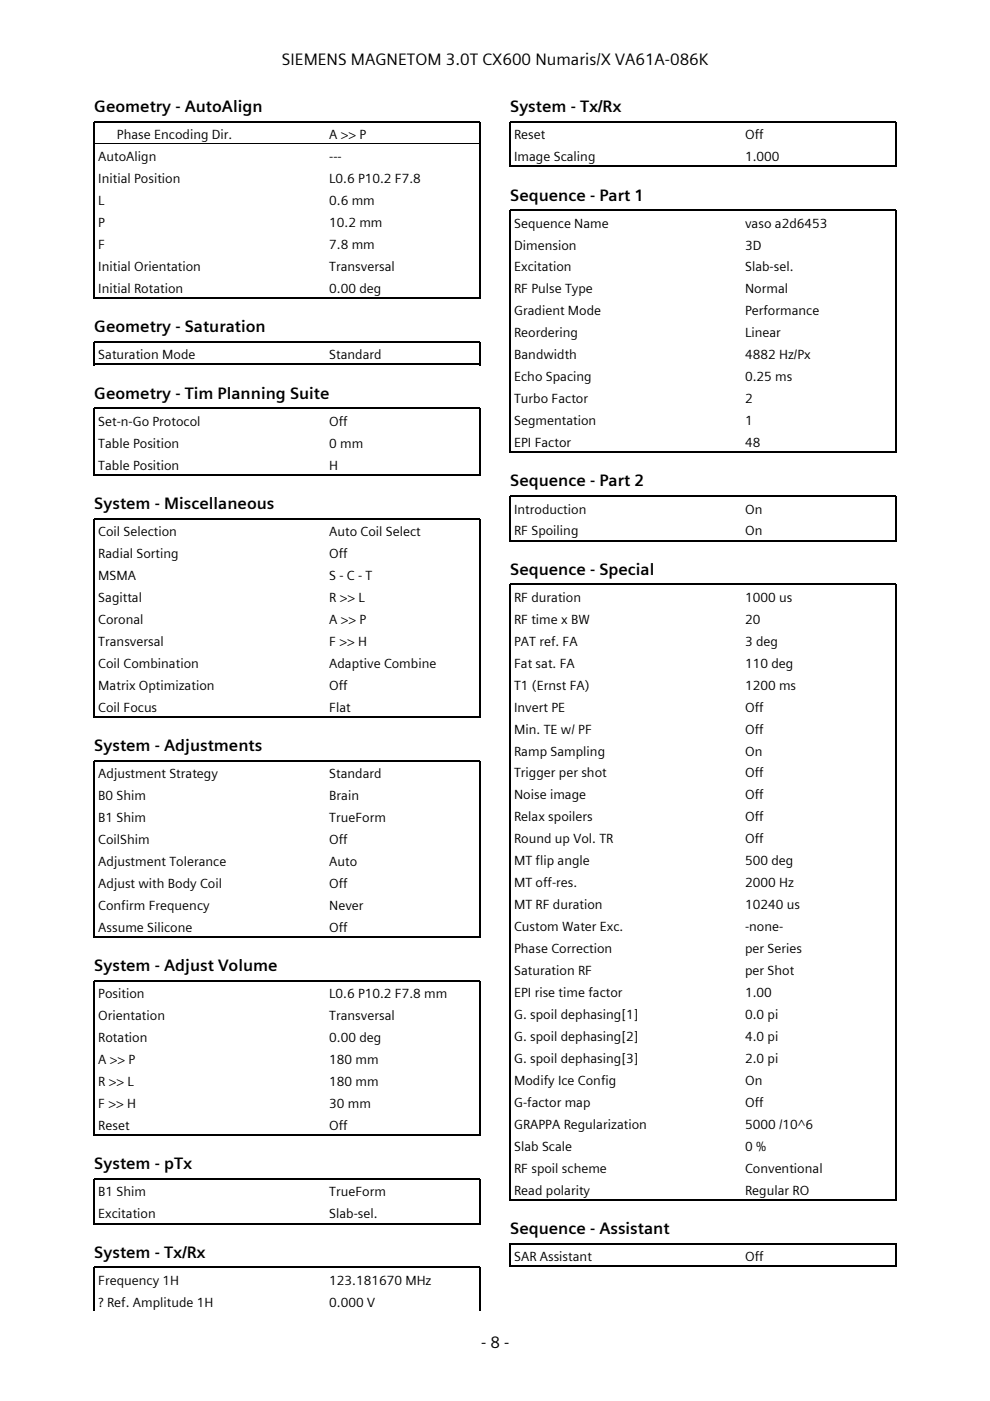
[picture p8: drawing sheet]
<svg xmlns="http://www.w3.org/2000/svg" width="210mm" height="297mm" viewBox="0 0 210 297" stroke-linecap="round" stroke-linejoin="round" font-family="sans-serif">
<defs><g id="words">
<g font-size="3.5">
<text x="59.8" y="13.8">SIEMENS MAGNETOM 3.0T CX600 Numaris/X VA61A-086K</text>
<text x="20" y="23.8">Geometry - AutoAlign</text>
<text x="108.2" y="23.8">System - Tx/Rx</text>
<text x="108.2" y="42.5">Sequence - Part 1</text>
<text x="20" y="70.5">Geometry - Saturation</text>
<text x="20" y="84.5">Geometry - Tim Planning Suite</text>
<text x="20" y="107.9">System - Miscellaneous</text>
<text x="108.2" y="103.1">Sequence - Part 2</text>
<text x="108.2" y="121.9">Sequence - Special</text>
<text x="20" y="159.3">System - Adjustments</text>
<text x="20" y="205.9">System - Adjust Volume</text>
<text x="20" y="247.9">System - pTx</text>
<text x="108.2" y="261.6">Sequence - Assistant</text>
<text x="20" y="266.7">System - Tx/Rx</text>
<text x="102" y="285.8">- 8 -</text>
</g>
<g font-size="2.8">
<text x="24.8" y="29.5">Phase Encoding Dir.</text>
<text x="69.8" y="29.5">A &gt;&gt; P</text>
<text x="109" y="29.5">Reset</text>
<text x="158" y="29.5">Off</text>
<text x="20.8" y="34.2">AutoAlign</text>
<text x="69.8" y="34.2">---</text>
<text x="109" y="34.2">Image Scaling</text>
<text x="158" y="34.2">1.000</text>
<text x="20.8" y="38.8">Initial Position</text>
<text x="69.8" y="38.8">L0.6 P10.2 F7.8</text>
<text x="20.8" y="43.5">L</text>
<text x="69.8" y="43.5">0.6 mm</text>
<text x="20.8" y="48.1">P</text>
<text x="20.8" y="52.8">F</text>
<text x="69.8" y="48.1">10.2 mm</text>
<text x="69.8" y="52.8">7.8 mm</text>
<text x="109" y="48.2">Sequence Name</text>
<text x="109" y="52.9">Dimension</text>
<text x="158" y="48.2">vaso a2d6453</text>
<text x="158" y="52.9">3D</text>
<text x="20.8" y="57.4">Initial Orientation</text>
<text x="69.8" y="57.4">Transversal</text>
<text x="109" y="57.6">Excitation</text>
<text x="158" y="57.6">Slab-sel.</text>
<text x="20.8" y="62.1">Initial Rotation</text>
<text x="69.8" y="62.1">0.00 deg</text>
<text x="109" y="62.2">RF Pulse Type</text>
<text x="158" y="62.2">Normal</text>
<text x="109" y="66.9">Gradient Mode</text>
<text x="109" y="71.5">Reordering</text>
<text x="158" y="66.9">Performance</text>
<text x="158" y="71.5">Linear</text>
<text x="20.8" y="76.2">Saturation Mode</text>
<text x="69.8" y="76.2">Standard</text>
<text x="109" y="76.2">Bandwidth</text>
<text x="158" y="76.2">4882 Hz/Px</text>
<text x="109" y="80.8">Echo Spacing</text>
<text x="158" y="80.8">0.25 ms</text>
<text x="109" y="85.5">Turbo Factor</text>
<text x="158" y="85.5">2</text>
<text x="20.8" y="90.3">Set-n-Go Protocol</text>
<text x="20.8" y="94.9">Table Position</text>
<text x="69.8" y="90.3">Off</text>
<text x="69.8" y="94.9">0 mm</text>
<text x="109" y="90.1">Segmentation</text>
<text x="109" y="94.8">EPI Factor</text>
<text x="158" y="90.1">1</text>
<text x="158" y="94.8">48</text>
<text x="20.8" y="99.6">Table Position</text>
<text x="69.8" y="99.6">H</text>
<text x="20.8" y="113.7">Coil Selection</text>
<text x="69.8" y="113.7">Auto Coil Select</text>
<text x="109" y="108.9">Introduction</text>
<text x="109" y="113.5">RF Spoiling</text>
<text x="158" y="108.9">On</text>
<text x="158" y="113.5">On</text>
<text x="20.8" y="118.3">Radial Sorting</text>
<text x="69.8" y="118.3">Off</text>
<text x="20.8" y="123">MSMA</text>
<text x="69.8" y="123">S - C - T</text>
<text x="20.8" y="127.6">Sagittal</text>
<text x="69.8" y="127.6">R &gt;&gt; L</text>
<text x="109" y="127.6">RF duration</text>
<text x="158" y="127.6">1000 us</text>
<text x="20.8" y="132.3">Coronal</text>
<text x="20.8" y="136.9">Transversal</text>
<text x="69.8" y="132.3">A &gt;&gt; P</text>
<text x="69.8" y="136.9">F &gt;&gt; H</text>
<text x="109" y="132.3">RF time x BW</text>
<text x="109" y="136.9">PAT ref. FA</text>
<text x="158" y="132.3">20</text>
<text x="158" y="136.9">3 deg</text>
<text x="20.8" y="141.6">Coil Combination</text>
<text x="69.8" y="141.6">Adaptive Combine</text>
<text x="109" y="141.6">Fat sat. FA</text>
<text x="158" y="141.6">110 deg</text>
<text x="20.8" y="146.2">Matrix Optimization</text>
<text x="69.8" y="146.2">Off</text>
<text x="109" y="146.2">T1 (Ernst FA)</text>
<text x="158" y="146.2">1200 ms</text>
<text x="20.8" y="150.9">Coil Focus</text>
<text x="69.8" y="150.9">Flat</text>
<text x="109" y="150.9">Invert PE</text>
<text x="109" y="155.5">Min. TE w/ PF</text>
<text x="158" y="150.9">Off</text>
<text x="158" y="155.5">Off</text>
<text x="109" y="160.2">Ramp Sampling</text>
<text x="158" y="160.2">On</text>
<text x="20.8" y="165">Adjustment Strategy</text>
<text x="69.8" y="165">Standard</text>
<text x="109" y="164.8">Trigger per shot</text>
<text x="158" y="164.8">Off</text>
<text x="20.8" y="169.6">B0 Shim</text>
<text x="69.8" y="169.6">Brain</text>
<text x="109" y="169.5">Noise image</text>
<text x="158" y="169.5">Off</text>
<text x="20.8" y="174.3">B1 Shim</text>
<text x="20.8" y="178.9">CoilShim</text>
<text x="69.8" y="174.3">TrueForm</text>
<text x="69.8" y="178.9">Off</text>
<text x="109" y="174.2">Relax spoilers</text>
<text x="109" y="178.8">Round up Vol. TR</text>
<text x="158" y="174.2">Off</text>
<text x="158" y="178.8">Off</text>
<text x="20.8" y="183.6">Adjustment Tolerance</text>
<text x="69.8" y="183.6">Auto</text>
<text x="109" y="183.4">MT flip angle</text>
<text x="158" y="183.4">500 deg</text>
<text x="20.8" y="188.3">Adjust with Body Coil</text>
<text x="69.8" y="188.3">Off</text>
<text x="109" y="188.1">MT off-res.</text>
<text x="158" y="188.1">2000 Hz</text>
<text x="20.8" y="192.9">Confirm Frequency</text>
<text x="20.8" y="197.6">Assume Silicone</text>
<text x="69.8" y="192.9">Never</text>
<text x="69.8" y="197.6">Off</text>
<text x="109" y="192.8">MT RF duration</text>
<text x="109" y="197.4">Custom Water Exc.</text>
<text x="158" y="192.8">10240 us</text>
<text x="158" y="197.4">-none-</text>
<text x="109" y="202.1">Phase Correction</text>
<text x="158" y="202.1">per Series</text>
<text x="109" y="206.7">Saturation RF</text>
<text x="158" y="206.7">per Shot</text>
<text x="20.8" y="211.7">Position</text>
<text x="69.8" y="211.7">L0.6 P10.2 F7.8 mm</text>
<text x="109" y="211.4">EPI rise time factor</text>
<text x="158" y="211.4">1.00</text>
<text x="20.8" y="216.3">Orientation</text>
<text x="20.8" y="221">Rotation</text>
<text x="69.8" y="216.3">Transversal</text>
<text x="69.8" y="221">0.00 deg</text>
<text x="109" y="216">G. spoil dephasing[1]</text>
<text x="109" y="220.7">G. spoil dephasing[2]</text>
<text x="158" y="216">0.0 pi</text>
<text x="158" y="220.7">4.0 pi</text>
<text x="20.8" y="225.6">A &gt;&gt; P</text>
<text x="69.8" y="225.6">180 mm</text>
<text x="109" y="225.3">G. spoil dephasing[3]</text>
<text x="158" y="225.3">2.0 pi</text>
<text x="20.8" y="230.3">R &gt;&gt; L</text>
<text x="69.8" y="230.3">180 mm</text>
<text x="109" y="230">Modify Ice Config</text>
<text x="158" y="230">On</text>
<text x="20.8" y="234.9">F &gt;&gt; H</text>
<text x="20.8" y="239.6">Reset</text>
<text x="69.8" y="234.9">30 mm</text>
<text x="69.8" y="239.6">Off</text>
<text x="109" y="234.7">G-factor map</text>
<text x="109" y="239.3">GRAPPA Regularization</text>
<text x="158" y="234.7">Off</text>
<text x="158" y="239.3">5000 /10^6</text>
<text x="109" y="244">Slab Scale</text>
<text x="158" y="244">0 %</text>
<text x="109" y="248.6">RF spoil scheme</text>
<text x="158" y="248.6">Conventional</text>
<text x="20.8" y="253.6">B1 Shim</text>
<text x="69.8" y="253.6">TrueForm</text>
<text x="109" y="253.3">Read polarity</text>
<text x="158" y="253.3">Regular RO</text>
<text x="20.8" y="258.3">Excitation</text>
<text x="69.8" y="258.3">Slab-sel.</text>
<text x="109" y="267.4">SAR Assistant</text>
<text x="158" y="267.4">Off</text>
<text x="20.8" y="272.4">Frequency 1H</text>
<text x="69.8" y="272.4">123.181670 MHz</text>
<text x="20.8" y="277.1">? Ref. Amplitude 1H</text>
<text x="69.8" y="277.1">0.000 V</text>
</g>
</g></defs>
<g fill="none" stroke="#000" stroke-width=".26">
<path d="M108.2 35.4v-9.6h81.8v9.6M108.3 35.3h81.6M20 63.3v-37.5h81.8v37.5M20 77.4v-4.9h81.8v4.9M20.1 63.2h81.6M20.1 77.3h81.6M108.2 96v-51.4h81.8v51.4M108.3 95.9h81.6M20 100.8v-14.2h81.8v14.2M20.1 100.7h81.6M108.2 114.8v-9.6h81.8v9.6M108.3 114.6h81.6"/>
<path d="M20 152.1v-42.1h81.8v42.1M20.1 152h81.6M20 198.8v-37.5h81.8v37.5M20.1 198.7h81.6M20 240.8v-32.8h81.8v32.8M20 259.5v-9.5h81.8v9.5M20.1 240.7h81.6M20.1 259.4h81.6M108.2 254.5v-130.6h81.8v130.6M108.3 254.4h81.6M20 278v-9.3h81.8v9.3M108.2 268.6v-4.9h81.8v4.9"/>
<path d="M108.3 268.4h81.6"/>
</g>
<path d="M20.1 30.5h81.6" fill="none" stroke="#000" stroke-width=".21"/>
<use href="#words"/>
</svg>
